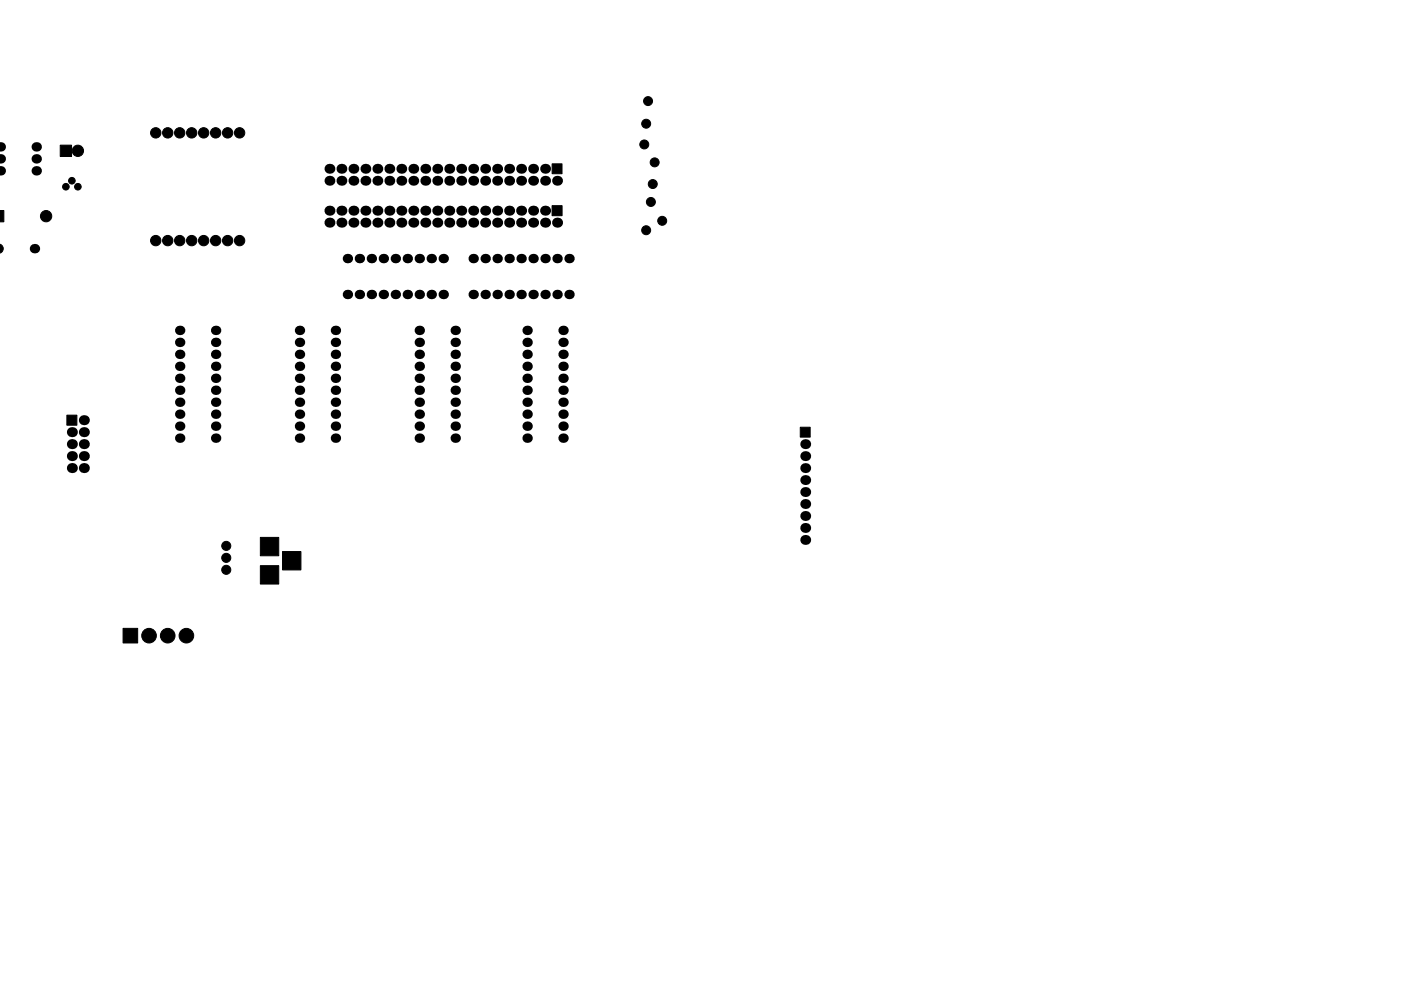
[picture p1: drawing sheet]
<svg xmlns="http://www.w3.org/2000/svg" width="297mm" height="210mm" viewBox="0 0 297 210" stroke-linecap="round" stroke-linejoin="round" font-family="sans-serif">
<g fill="#000" stroke="#000" stroke-width=".21">
<path d="M12.8 30.8h2.4v2.4h-2.4zM117.1 34.8h2.1v2.1h-2.1zM-.1 51.8a1.05 1.05 0 0 1 .8 1 1.05 1.05 0 0 1-.8 1zM-.1 44.7h.9v2.4h-.9zM117 43.6h2.2v2.2h-2.2zM14.2 88.1h2.1v2.1h-2.1zM169.7 90.6h2.1v2.1h-2.1zM55.2 114h3.9v3.9h-3.9zM26.1 133.3h3.1v3.1h-3.1zM55.2 120h3.9v3.9h-3.9zM59.9 117h3.9v3.9h-3.9z"/>
<circle cx="14" cy="39.6" r=".7"/>
<circle cx="15.2" cy="38.3" r=".7"/>
<circle cx="16.5" cy="39.6" r=".7"/>
<circle cx="16.5" cy="32" r="1.2"/>
<circle cx="33" cy="28.2" r="1.1"/>
<circle cx="35.6" cy="28.2" r="1.1"/>
<circle cx="38.1" cy="28.2" r="1.1"/>
<circle cx="40.6" cy="28.2" r="1.1"/>
<circle cx="43.2" cy="28.2" r="1.1"/>
<circle cx="45.7" cy="28.2" r="1.1"/>
<circle cx="48.3" cy="28.2" r="1.1"/>
<circle cx="50.8" cy="28.2" r="1.1"/>
<circle cx="136.6" cy="30.6" r=".95"/>
<circle cx="137" cy="26.2" r=".95"/>
<circle cx="137.4" cy="21.4" r=".95"/>
<circle cx="138.4" cy="39" r=".95"/>
<circle cx="138.8" cy="34.4" r=".95"/>
<circle cx="9.8" cy="45.9" r="1.2"/>
<circle cx="33" cy="51" r="1.1"/>
<circle cx="35.6" cy="51" r="1.1"/>
<circle cx="38.1" cy="51" r="1.1"/>
<circle cx="40.6" cy="51" r="1.1"/>
<circle cx="43.2" cy="51" r="1.1"/>
<circle cx="45.7" cy="51" r="1.1"/>
<circle cx="48.3" cy="51" r="1.1"/>
<circle cx="50.8" cy="51" r="1.1"/>
<circle cx="137" cy="48.8" r=".95"/>
<circle cx="138" cy="42.8" r=".95"/>
<circle cx="140.4" cy="46.8" r=".95"/>
<circle cx="48" cy="115.8" r=".96"/>
<circle cx="48" cy="118.4" r=".96"/>
<circle cx="31.6" cy="134.9" r="1.55"/>
<circle cx="35.6" cy="134.9" r="1.55"/>
<circle cx="39.5" cy="134.9" r="1.55"/>
<circle cx="48" cy="120.9" r=".96"/>
</g>
<g fill="#000">
<circle cx=".1" cy="33.7" r="1"/>
<circle cx=".1" cy="36.2" r="1"/>
<circle cx=".1" cy="31.2" r="1"/>
<circle cx="7.7" cy="31.2" r="1"/>
<circle cx="7.7" cy="33.7" r="1"/>
<circle cx="7.7" cy="36.2" r="1"/>
<circle cx="69.8" cy="35.8" r="1.05"/>
<circle cx="69.8" cy="38.3" r="1.05"/>
<circle cx="72.4" cy="35.8" r="1.05"/>
<circle cx="72.4" cy="38.3" r="1.05"/>
<circle cx="74.9" cy="35.8" r="1.05"/>
<circle cx="74.9" cy="38.3" r="1.05"/>
<circle cx="77.5" cy="35.8" r="1.05"/>
<circle cx="77.5" cy="38.3" r="1.05"/>
<circle cx="80" cy="38.3" r="1.05"/>
<circle cx="80" cy="35.8" r="1.05"/>
<circle cx="82.5" cy="38.3" r="1.05"/>
<circle cx="82.5" cy="35.8" r="1.05"/>
<circle cx="85.1" cy="35.8" r="1.05"/>
<circle cx="85.1" cy="38.3" r="1.05"/>
<circle cx="87.6" cy="35.8" r="1.05"/>
<circle cx="87.6" cy="38.3" r="1.05"/>
<circle cx="90.2" cy="35.8" r="1.05"/>
<circle cx="90.2" cy="38.3" r="1.05"/>
<circle cx="92.7" cy="35.8" r="1.05"/>
<circle cx="92.7" cy="38.3" r="1.05"/>
<circle cx="95.2" cy="38.3" r="1.05"/>
<circle cx="95.2" cy="35.8" r="1.05"/>
<circle cx="97.8" cy="38.3" r="1.05"/>
<circle cx="97.8" cy="35.8" r="1.05"/>
<circle cx="100.3" cy="35.8" r="1.05"/>
<circle cx="100.3" cy="38.3" r="1.05"/>
<circle cx="102.9" cy="38.3" r="1.05"/>
<circle cx="102.9" cy="35.8" r="1.05"/>
<circle cx="105.4" cy="35.8" r="1.05"/>
<circle cx="105.4" cy="38.3" r="1.05"/>
<circle cx="107.9" cy="35.8" r="1.05"/>
<circle cx="107.9" cy="38.3" r="1.05"/>
<circle cx="110.5" cy="35.8" r="1.05"/>
<circle cx="110.5" cy="38.3" r="1.05"/>
<circle cx="113" cy="35.8" r="1.05"/>
<circle cx="113" cy="38.3" r="1.05"/>
<circle cx="115.6" cy="35.8" r="1.05"/>
<circle cx="115.6" cy="38.3" r="1.05"/>
<circle cx="118.1" cy="38.3" r="1.05"/>
<circle cx="7.3" cy="52.8" r="1"/>
<circle cx="69.8" cy="47.2" r="1.06"/>
<circle cx="69.8" cy="44.7" r="1.06"/>
<circle cx="72.4" cy="44.7" r="1.06"/>
<circle cx="72.4" cy="47.2" r="1.06"/>
<circle cx="73.7" cy="54.9" r="1"/>
<circle cx="74.9" cy="47.2" r="1.06"/>
<circle cx="74.9" cy="44.7" r="1.06"/>
<circle cx="76.2" cy="54.9" r="1"/>
<circle cx="77.5" cy="44.7" r="1.06"/>
<circle cx="77.5" cy="47.2" r="1.06"/>
<circle cx="78.7" cy="54.9" r="1"/>
<circle cx="80" cy="44.7" r="1.06"/>
<circle cx="80" cy="47.2" r="1.06"/>
<circle cx="81.3" cy="54.9" r="1"/>
<circle cx="82.5" cy="47.2" r="1.06"/>
<circle cx="82.5" cy="44.7" r="1.06"/>
<circle cx="83.8" cy="54.9" r="1"/>
<circle cx="85.1" cy="44.7" r="1.06"/>
<circle cx="85.1" cy="47.2" r="1.06"/>
<circle cx="86.4" cy="54.9" r="1"/>
<circle cx="87.6" cy="44.7" r="1.06"/>
<circle cx="87.6" cy="47.2" r="1.06"/>
<circle cx="88.9" cy="54.9" r="1"/>
<circle cx="90.2" cy="44.7" r="1.06"/>
<circle cx="90.2" cy="47.2" r="1.06"/>
<circle cx="91.4" cy="54.9" r="1"/>
<circle cx="92.7" cy="47.2" r="1.06"/>
<circle cx="92.7" cy="44.7" r="1.06"/>
<circle cx="94" cy="54.9" r="1"/>
<circle cx="95.2" cy="47.2" r="1.06"/>
<circle cx="95.2" cy="44.7" r="1.06"/>
<circle cx="97.8" cy="44.7" r="1.06"/>
<circle cx="97.8" cy="47.2" r="1.06"/>
<circle cx="100.3" cy="47.2" r="1.06"/>
<circle cx="100.3" cy="44.7" r="1.06"/>
<circle cx="100.3" cy="54.9" r="1"/>
<circle cx="102.9" cy="54.9" r="1"/>
<circle cx="102.9" cy="44.7" r="1.06"/>
<circle cx="102.9" cy="47.2" r="1.06"/>
<circle cx="105.4" cy="47.2" r="1.06"/>
<circle cx="105.4" cy="54.9" r="1"/>
<circle cx="105.4" cy="44.7" r="1.06"/>
<circle cx="107.9" cy="54.9" r="1"/>
<circle cx="107.9" cy="47.2" r="1.06"/>
<circle cx="107.9" cy="44.7" r="1.06"/>
<circle cx="110.5" cy="47.2" r="1.06"/>
<circle cx="110.5" cy="44.7" r="1.06"/>
<circle cx="110.5" cy="54.9" r="1"/>
<circle cx="113" cy="47.2" r="1.06"/>
<circle cx="113" cy="54.9" r="1"/>
<circle cx="113" cy="44.7" r="1.06"/>
<circle cx="115.6" cy="54.9" r="1"/>
<circle cx="115.6" cy="44.7" r="1.06"/>
<circle cx="115.6" cy="47.2" r="1.06"/>
<circle cx="118.1" cy="47.2" r="1.06"/>
<circle cx="118.1" cy="54.9" r="1"/>
<circle cx="120.6" cy="54.9" r="1"/>
<circle cx="38.1" cy="72.6" r="1"/>
<circle cx="38.1" cy="75.2" r="1"/>
<circle cx="38.1" cy="77.7" r="1"/>
<circle cx="38.1" cy="70.1" r="1"/>
<circle cx="45.7" cy="75.2" r="1"/>
<circle cx="45.7" cy="70.1" r="1"/>
<circle cx="45.7" cy="72.6" r="1"/>
<circle cx="45.7" cy="77.7" r="1"/>
<circle cx="63.5" cy="75.2" r="1"/>
<circle cx="63.5" cy="72.6" r="1"/>
<circle cx="63.5" cy="77.7" r="1"/>
<circle cx="63.5" cy="70.1" r="1"/>
<circle cx="71.1" cy="77.7" r="1"/>
<circle cx="71.1" cy="75.2" r="1"/>
<circle cx="71.1" cy="72.6" r="1"/>
<circle cx="71.1" cy="70.1" r="1"/>
<circle cx="73.7" cy="62.5" r="1"/>
<circle cx="76.2" cy="62.5" r="1"/>
<circle cx="78.7" cy="62.5" r="1"/>
<circle cx="81.3" cy="62.5" r="1"/>
<circle cx="83.8" cy="62.5" r="1"/>
<circle cx="86.4" cy="62.5" r="1"/>
<circle cx="88.9" cy="72.6" r="1"/>
<circle cx="88.9" cy="77.7" r="1"/>
<circle cx="88.9" cy="70.1" r="1"/>
<circle cx="88.9" cy="75.2" r="1"/>
<circle cx="88.9" cy="62.5" r="1"/>
<circle cx="91.4" cy="62.5" r="1"/>
<circle cx="94" cy="62.5" r="1"/>
<circle cx="96.5" cy="75.2" r="1"/>
<circle cx="96.5" cy="72.6" r="1"/>
<circle cx="96.5" cy="70.1" r="1"/>
<circle cx="96.5" cy="77.7" r="1"/>
<circle cx="100.3" cy="62.5" r="1"/>
<circle cx="102.9" cy="62.5" r="1"/>
<circle cx="105.4" cy="62.5" r="1"/>
<circle cx="107.9" cy="62.5" r="1"/>
<circle cx="110.5" cy="62.5" r="1"/>
<circle cx="111.8" cy="77.7" r="1"/>
<circle cx="111.8" cy="70.1" r="1"/>
<circle cx="111.8" cy="72.6" r="1"/>
<circle cx="111.8" cy="75.2" r="1"/>
<circle cx="113" cy="62.5" r="1"/>
<circle cx="115.6" cy="62.5" r="1"/>
<circle cx="118.1" cy="62.5" r="1"/>
<circle cx="119.4" cy="77.7" r="1"/>
<circle cx="119.4" cy="72.6" r="1"/>
<circle cx="119.4" cy="70.1" r="1"/>
<circle cx="119.4" cy="75.2" r="1"/>
<circle cx="120.6" cy="62.5" r="1"/>
<circle cx="15.2" cy="99.3" r="1.06"/>
<circle cx="15.2" cy="91.7" r="1.06"/>
<circle cx="15.2" cy="96.8" r="1.06"/>
<circle cx="15.2" cy="94.2" r="1.06"/>
<circle cx="17.8" cy="91.7" r="1.06"/>
<circle cx="17.8" cy="96.8" r="1.06"/>
<circle cx="17.8" cy="94.2" r="1.06"/>
<circle cx="17.8" cy="99.3" r="1.06"/>
<circle cx="17.8" cy="89.1" r="1.06"/>
<circle cx="38.1" cy="87.9" r="1"/>
<circle cx="38.1" cy="80.3" r="1"/>
<circle cx="38.1" cy="85.3" r="1"/>
<circle cx="38.1" cy="90.4" r="1"/>
<circle cx="38.1" cy="82.8" r="1"/>
<circle cx="38.1" cy="93" r="1"/>
<circle cx="45.7" cy="87.9" r="1"/>
<circle cx="45.7" cy="85.3" r="1"/>
<circle cx="45.7" cy="80.3" r="1"/>
<circle cx="45.7" cy="82.8" r="1"/>
<circle cx="45.7" cy="93" r="1"/>
<circle cx="45.7" cy="90.4" r="1"/>
<circle cx="63.5" cy="87.9" r="1"/>
<circle cx="63.5" cy="85.3" r="1"/>
<circle cx="63.5" cy="90.4" r="1"/>
<circle cx="63.5" cy="80.3" r="1"/>
<circle cx="63.5" cy="82.8" r="1"/>
<circle cx="63.5" cy="93" r="1"/>
<circle cx="71.1" cy="87.9" r="1"/>
<circle cx="71.1" cy="80.3" r="1"/>
<circle cx="71.1" cy="90.4" r="1"/>
<circle cx="71.1" cy="85.3" r="1"/>
<circle cx="71.1" cy="82.8" r="1"/>
<circle cx="71.1" cy="93" r="1"/>
<circle cx="88.9" cy="85.3" r="1"/>
<circle cx="88.9" cy="80.3" r="1"/>
<circle cx="88.9" cy="87.9" r="1"/>
<circle cx="88.9" cy="93" r="1"/>
<circle cx="88.9" cy="82.8" r="1"/>
<circle cx="88.9" cy="90.4" r="1"/>
<circle cx="96.5" cy="87.9" r="1"/>
<circle cx="96.5" cy="85.3" r="1"/>
<circle cx="96.5" cy="80.3" r="1"/>
<circle cx="96.5" cy="90.4" r="1"/>
<circle cx="96.5" cy="82.8" r="1"/>
<circle cx="96.5" cy="93" r="1"/>
<circle cx="111.8" cy="87.9" r="1"/>
<circle cx="111.8" cy="93" r="1"/>
<circle cx="111.8" cy="80.3" r="1"/>
<circle cx="111.8" cy="82.8" r="1"/>
<circle cx="111.8" cy="90.4" r="1"/>
<circle cx="111.8" cy="85.3" r="1"/>
<circle cx="119.4" cy="87.9" r="1"/>
<circle cx="119.4" cy="90.4" r="1"/>
<circle cx="119.4" cy="80.3" r="1"/>
<circle cx="119.4" cy="93" r="1"/>
<circle cx="119.4" cy="85.3" r="1"/>
<circle cx="119.4" cy="82.8" r="1"/>
<circle cx="170.7" cy="94.2" r="1.05"/>
<circle cx="170.7" cy="99.3" r="1.05"/>
<circle cx="170.7" cy="96.8" r="1.05"/>
<circle cx="170.7" cy="101.9" r="1.05"/>
<circle cx="170.7" cy="104.4" r="1.05"/>
<circle cx="170.7" cy="106.9" r="1.05"/>
<circle cx="170.7" cy="114.6" r="1.05"/>
<circle cx="170.7" cy="109.5" r="1.05"/>
<circle cx="170.7" cy="112" r="1.05"/>
</g>
</svg>
